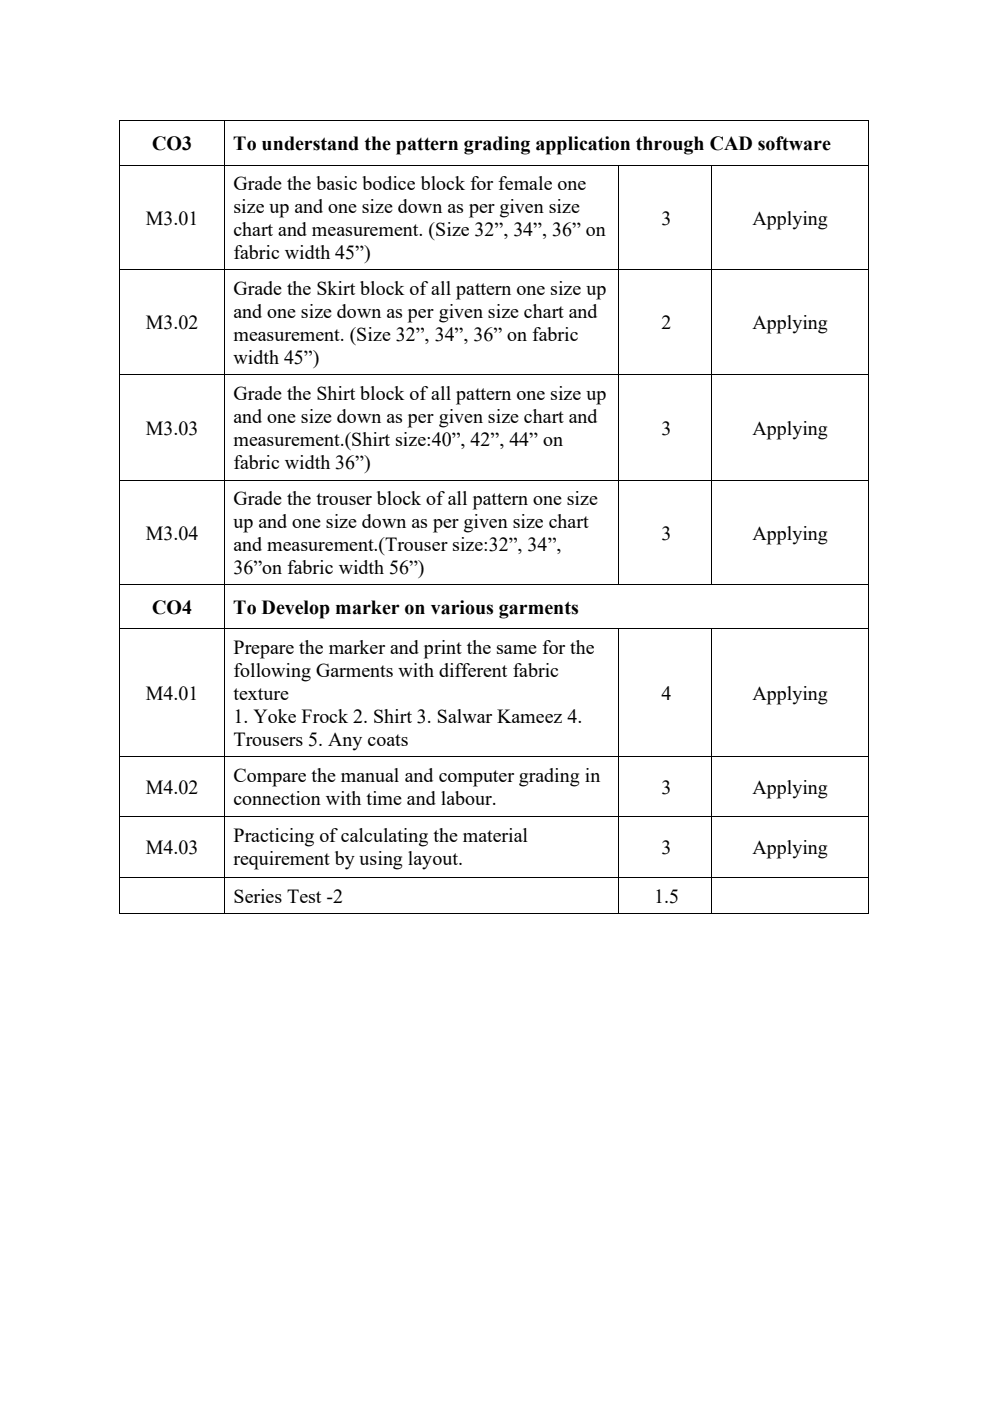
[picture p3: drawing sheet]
<svg xmlns="http://www.w3.org/2000/svg" width="210mm" height="297mm" viewBox="0 0 210 297" stroke-linecap="round" stroke-linejoin="round" font-family="sans-serif">
<defs><g id="words">
<g font-size="4.2">
<text x="32.3" y="31.8">CO3</text>
<text x="49.5" y="31.8">To understand the pattern grading application through CAD software</text>
<text x="49.5" y="40.3">Grade the basic bodice block for female one</text>
<text x="30.9" y="47.6">M3.01</text>
<text x="49.5" y="45.2">size up and one size down as per given size</text>
<text x="140.3" y="47.6">3</text>
<text x="159.6" y="47.6">Applying</text>
<text x="49.5" y="50.1">chart and measurement. (Size 32”, 34”, 36” on</text>
<text x="49.5" y="54.9">fabric width 45”)</text>
<text x="49.5" y="62.6">Grade the Skirt block of all pattern one size up</text>
<text x="30.9" y="69.9">M3.02</text>
<text x="49.5" y="67.4">and one size down as per given size chart and</text>
<text x="140.3" y="69.9">2</text>
<text x="159.6" y="69.9">Applying</text>
<text x="49.5" y="72.3">measurement. (Size 32”, 34”, 36” on fabric</text>
<text x="49.5" y="77.2">width 45”)</text>
<text x="49.5" y="84.8">Grade the Shirt block of all pattern one size up</text>
<text x="49.5" y="89.7">and one size down as per given size chart and</text>
<text x="30.9" y="92.2">M3.03</text>
<text x="49.5" y="94.6">measurement.(Shirt size:40”, 42”, 44” on</text>
<text x="140.3" y="92.2">3</text>
<text x="159.6" y="92.2">Applying</text>
<text x="49.5" y="99.4">fabric width 36”)</text>
<text x="49.5" y="107.1">Grade the trouser block of all pattern one size</text>
<text x="49.5" y="111.9">up and one size down as per given size chart</text>
<text x="30.9" y="114.4">M3.04</text>
<text x="49.5" y="116.8">and measurement.(Trouser size:32”, 34”,</text>
<text x="140.3" y="114.4">3</text>
<text x="159.6" y="114.4">Applying</text>
<text x="49.5" y="121.7">36”on fabric width 56”)</text>
<text x="32.3" y="130.1">CO4</text>
<text x="49.5" y="130.1">To Develop marker on various garments</text>
<text x="49.5" y="138.6">Prepare the marker and print the same for the</text>
<text x="49.5" y="143.5">following Garments with different fabric</text>
<text x="30.9" y="148.3">M4.01</text>
<text x="49.5" y="148.3">texture</text>
<text x="140.3" y="148.3">4</text>
<text x="159.6" y="148.3">Applying</text>
<text x="49.5" y="153.2">1. Yoke Frock 2. Shirt 3. Salwar Kameez 4.</text>
<text x="49.5" y="158.1">Trousers 5. Any coats</text>
<text x="49.5" y="165.9">Compare the manual and computer grading in</text>
<text x="30.9" y="168.3">M4.02</text>
<text x="49.5" y="170.7">connection with time and labour.</text>
<text x="140.3" y="168.3">3</text>
<text x="159.6" y="168.3">Applying</text>
<text x="49.5" y="178.6">Practicing of calculating the material</text>
<text x="30.9" y="181.1">M4.03</text>
<text x="49.5" y="183.5">requirement by using layout.</text>
<text x="140.3" y="181.1">3</text>
<text x="159.6" y="181.1">Applying</text>
<text x="49.5" y="191.4">Series Test -2</text>
<text x="138.7" y="191.4">1.5</text>
</g>
</g></defs>
<g fill="#000">
<path d="M25.3 25.4h.2v.2h-.2zM25.3 34.9h.2v.2h-.2zM47.5 25.4h.2v.2h-.2zM47.5 34.9h.2v.2h-.2zM131.1 34.9h.2v.2h-.2zM150.7 34.9h.2v.2h-.2zM184.1 25.4h.1v.2h-.1zM184.1 34.9h.1v.2h-.1zM25.3 57.1h.2v.2h-.2zM47.5 57.1h.2v.2h-.2zM131.1 57.1h.2v.2h-.2zM150.7 57.1h.2v.2h-.2z"/>
<path d="M184.1 57.1h.1v.2h-.1zM25.3 79.4h.2v.1h-.2zM47.5 79.4h.2v.1h-.2zM131.1 79.4h.2v.1h-.2zM150.7 79.4h.2v.1h-.2zM184.1 79.4h.1v.1h-.1zM25.3 101.8h.2v.1h-.2zM47.5 101.8h.2v.1h-.2zM131.1 101.8h.2v.1h-.2zM150.7 101.8h.2v.1h-.2zM184.1 101.8h.1v.1h-.1zM25.3 123.8h.2v.2h-.2z"/>
<path d="M25.3 133.2h.2v.1h-.2zM47.5 123.8h.2v.2h-.2zM47.5 133.2h.2v.1h-.2zM131.1 123.8h.2v.2h-.2zM131.1 133.2h.2v.1h-.2zM150.7 123.8h.2v.2h-.2zM150.7 133.2h.2v.1h-.2zM184.1 123.8h.1v.2h-.1zM184.1 133.2h.1v.1h-.1zM25.3 160.4h.2v.1h-.2zM25.3 173.1h.2v.1h-.2zM47.5 160.4h.2v.1h-.2z"/>
<path d="M47.5 173.1h.2v.1h-.2zM131.1 160.4h.2v.1h-.2zM131.1 173.1h.2v.1h-.2zM150.7 160.4h.2v.1h-.2zM150.7 173.1h.2v.1h-.2zM184.1 160.4h.1v.1h-.1zM184.1 173.1h.1v.1h-.1zM25.3 185.9h.2v.2h-.2zM25.3 193.7h.2v.1h-.2zM47.5 185.9h.2v.2h-.2zM47.5 193.7h.2v.1h-.2zM131.1 185.9h.2v.2h-.2z"/>
<path d="M131.1 193.7h.2v.1h-.2zM150.7 185.9h.2v.2h-.2zM150.7 193.7h.2v.1h-.2zM184.1 185.9h.1v.2h-.1zM184.1 193.7h.1v.1h-.1z"/>
</g>
<g fill="none" stroke="#000" stroke-width=".21">
<path d="M25.4 25.6v9.3M25.4 35.1v22M25.5 25.5h22M25.5 35h22M47.6 25.6v9.3M47.6 35.1v22M47.7 25.5h136.4M47.7 35h83.4M131.2 35.1v22M131.3 35h19.4M150.8 35.1v22M150.9 35h33.2"/>
<path d="M184.1 25.6v9.3M184.1 35.1v22M25.4 57.3v22.1M25.5 57.2h22M47.6 57.3v22.1M47.7 57.2h83.4M131.2 57.3v22.1M131.3 57.2h19.4M150.8 57.3v22.1M150.9 57.2h33.2M184.1 57.3v22.1M25.4 79.5v22.3"/>
<path d="M25.5 79.5h22M47.6 79.5v22.3M47.7 79.5h83.4M131.2 79.5v22.3M131.3 79.5h19.4M150.8 79.5v22.3M150.9 79.5h33.2M184.1 79.5v22.3M25.4 101.9v21.9M25.5 101.9h22M47.6 101.9v21.9M47.7 101.9h83.4"/>
<path d="M131.2 101.9v21.9M131.3 101.9h19.4M150.8 101.9v21.9M150.9 101.9h33.2M184.1 101.9v21.9M25.4 124v9.2M25.4 133.3v27.1M25.5 123.9h22M25.5 133.3h22M47.6 124v9.2M47.6 133.3v27.1M47.7 123.9h83.4"/>
<path d="M47.7 133.3h83.4M131.2 133.3v27.1M131.3 123.9h19.4M131.3 133.3h19.4M150.8 133.3v27.1M150.9 123.9h33.2M150.9 133.3h33.2M184.1 124v9.2M184.1 133.3v27.1M25.4 160.5v12.6M25.4 173.2v12.7M25.5 160.4h22"/>
<path d="M25.5 173.1h22M47.6 160.5v12.6M47.6 173.2v12.7M47.7 160.4h83.4M47.7 173.1h83.4M131.2 160.5v12.6M131.2 173.2v12.7M131.3 160.4h19.4M131.3 173.1h19.4M150.8 160.5v12.6M150.8 173.2v12.7M150.9 160.4h33.2"/>
<path d="M150.9 173.1h33.2M184.1 160.5v12.6M184.1 173.2v12.7M25.4 186.1v7.6M25.5 186h22M25.5 193.8h22M47.6 186.1v7.6M47.7 186h83.4M47.7 193.8h83.4M131.2 186.1v7.6M131.3 186h19.4M131.3 193.8h19.4"/>
<path d="M150.8 186.1v7.6M150.9 186h33.2M150.9 193.8h33.2M184.1 186.1v7.6"/>
</g>
<use href="#words"/>
</svg>
